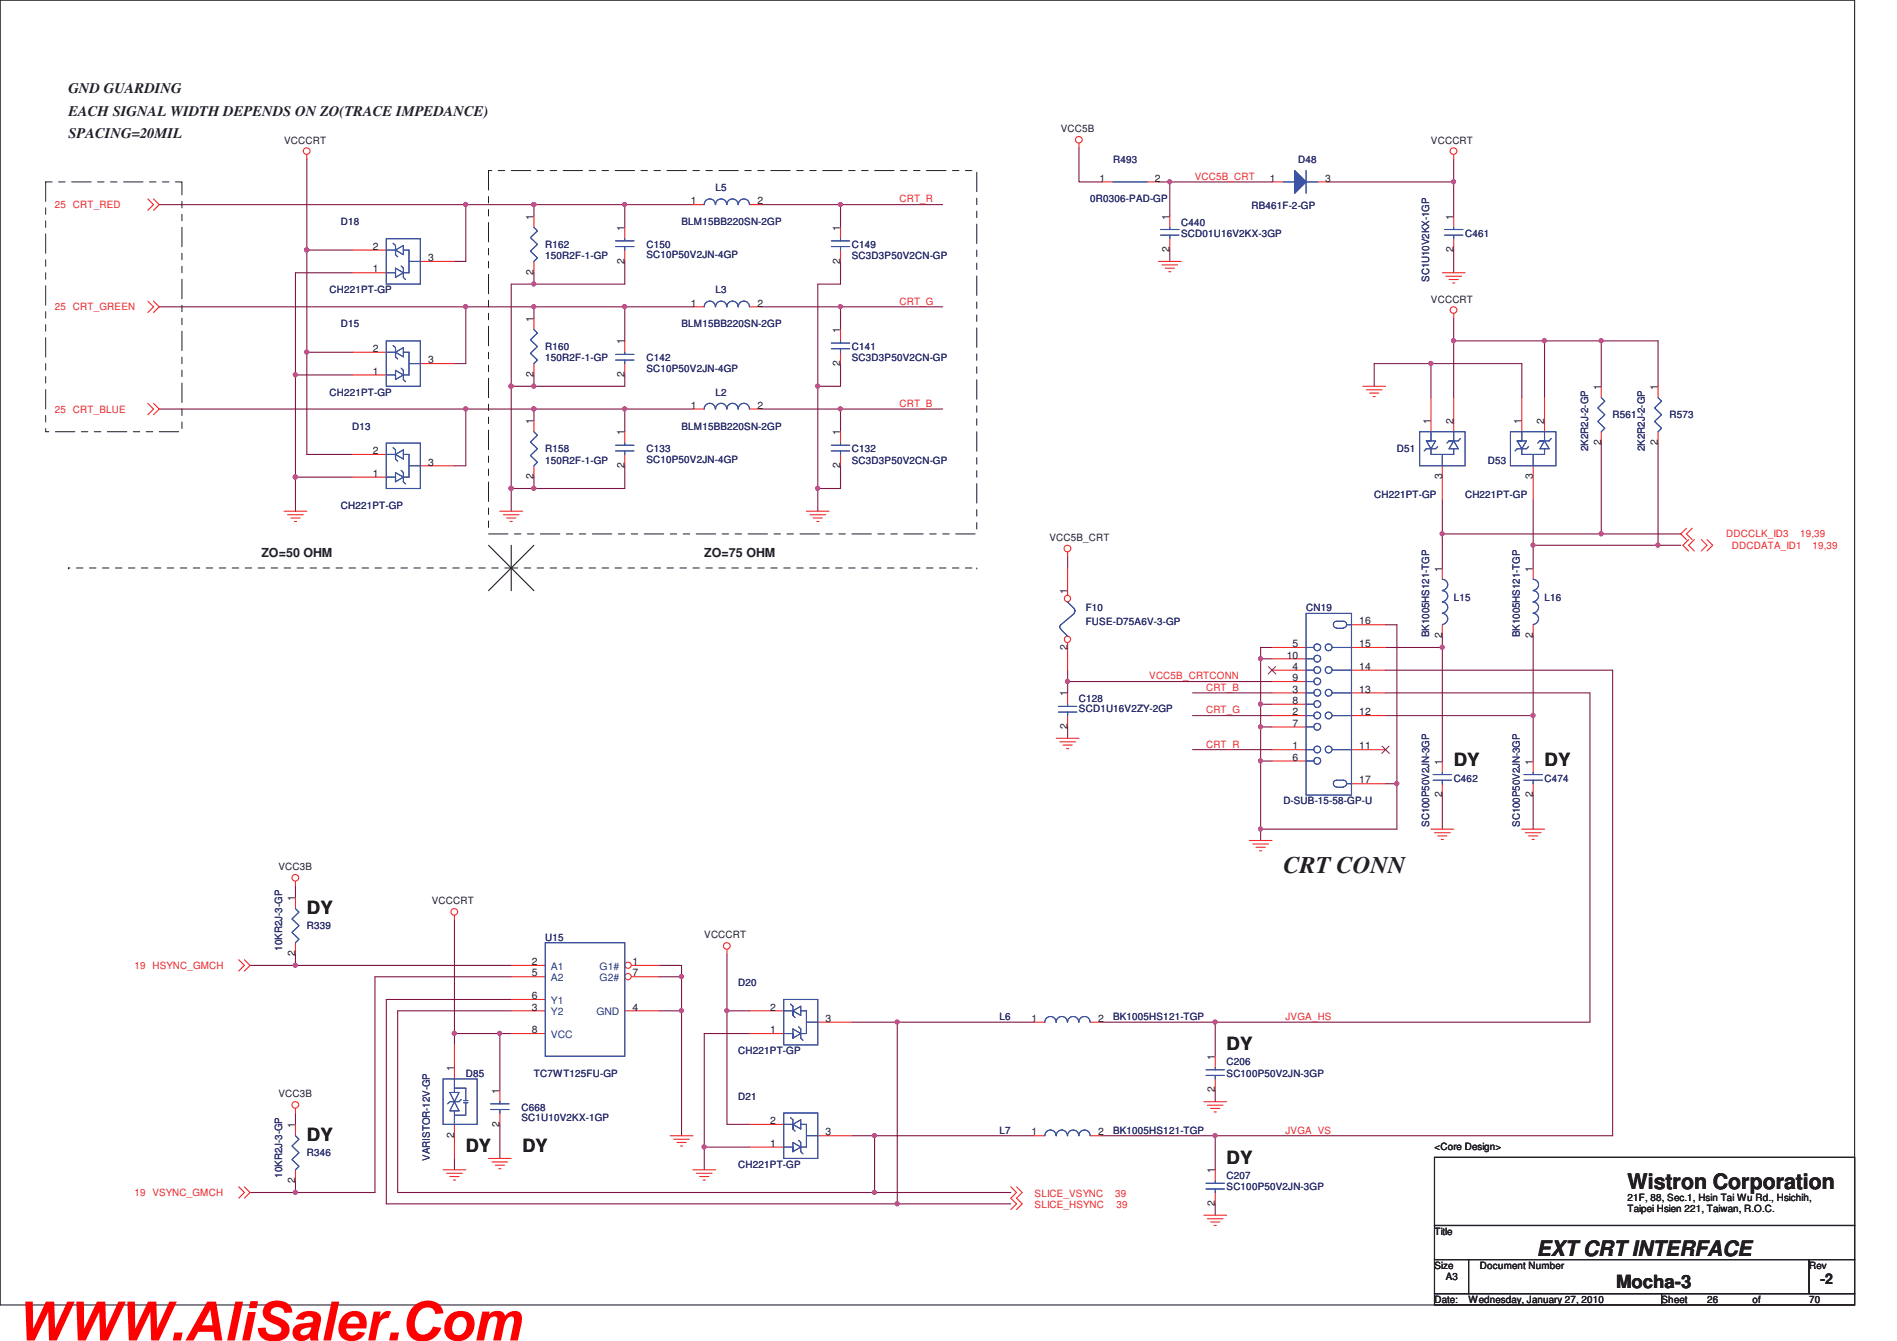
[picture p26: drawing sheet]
<svg xmlns="http://www.w3.org/2000/svg" width="297mm" height="210mm" viewBox="0 0 297 210" stroke-linecap="round" stroke-linejoin="round" font-family="sans-serif">
<defs><g id="words">
<text font-size="8.5" fill="#f00" x="2.5" y="209.9">WWW.AliSaler.Com</text>
<text font-size="3.7" fill="#231f20" x="201" y="136.7">CRT CONN</text>
<g font-size="3.3" fill="#231f20">
<text x="254.8" y="186.1">Wistron Corporation</text>
<text x="240.6" y="196.7">EXTCRTINTERFACE</text>
</g>
<g font-size="2.8" fill="#231f20">
<text x="227.6" y="120">DY</text>
<text x="241.8" y="120">DY</text>
<text x="48" y="143.1">DY</text>
<text x="192.1" y="164.5">DY</text>
<text x="48" y="178.7">DY</text>
<text x="72.9" y="180.5">DY</text>
<text x="81.8" y="180.5">DY</text>
<text x="192.1" y="182.2">DY</text>
<text x="253.1" y="201.6">Mocha-3</text>
</g>
<g font-size="2.3" fill="#231f20">
<text x="10.7" y="14.6">GND GUARDING</text>
<text x="10.7" y="18.1">EACH SIGNAL WIDTH DEPENDS ON ZO(TRACE IMPEDANCE)</text>
<text x="10.7" y="21.7">SPACING=20MIL</text>
<text x="285.1" y="201.1">-2</text>
</g>
<g font-size="1.9" fill="#231f20">
<text x="40.9" y="87.2">ZO=50 OHM</text>
<text x="110.3" y="87.2">ZO=75 OHM</text>
</g>
<g font-size="1.6" fill="#231f20">
<text x="44.5" y="22.5">VCCCRT</text>
<text x="166.1" y="20.7">VCC5B</text>
<text x="224.1" y="22.5">VCCCRT</text>
<text x="172.2" y="28.4">1</text>
<text x="180.8" y="28.4">2</text>
<text x="198.8" y="28.4">1</text>
<text x="207.5" y="28.4">3</text>
<text x="83.6" y="34.4" transform="rotate(-90 83.6 34.4)">1</text>
<text x="108.2" y="32">1</text>
<text x="118.6" y="32">2</text>
<text x="183.1" y="34.4" transform="rotate(-90 183.1 34.4)">1</text>
<text x="227.6" y="34.4" transform="rotate(-90 227.6 34.4)">1</text>
<text x="58.4" y="39.1">2</text>
<text x="67.1" y="40.9">3</text>
<text x="97.8" y="41.3" transform="rotate(-90 97.8 41.3)">2</text>
<text x="97.8" y="36.1" transform="rotate(-90 97.8 36.1)">1</text>
<text x="131.6" y="41.3" transform="rotate(-90 131.6 41.3)">2</text>
<text x="131.6" y="36.1" transform="rotate(-90 131.6 36.1)">1</text>
<text x="183.1" y="39.5" transform="rotate(-90 183.1 39.5)">2</text>
<text x="227.6" y="39.5" transform="rotate(-90 227.6 39.5)">2</text>
<text x="58.4" y="42.7">1</text>
<text x="83.6" y="43" transform="rotate(-90 83.6 43)">2</text>
<text x="224.1" y="47.4">VCCCRT</text>
<text x="83.6" y="50.4" transform="rotate(-90 83.6 50.4)">1</text>
<text x="97.8" y="53.9" transform="rotate(-90 97.8 53.9)">1</text>
<text x="108.2" y="48">1</text>
<text x="118.6" y="48">2</text>
<text x="131.6" y="52.2" transform="rotate(-90 131.6 52.2)">1</text>
<text x="58.4" y="58.7">1</text>
<text x="58.4" y="55.1">2</text>
<text x="67.1" y="56.9">3</text>
<text x="83.6" y="59.1" transform="rotate(-90 83.6 59.1)">2</text>
<text x="97.8" y="59.1" transform="rotate(-90 97.8 59.1)">2</text>
<text x="131.6" y="57.3" transform="rotate(-90 131.6 57.3)">2</text>
<text x="108.2" y="64">1</text>
<text x="118.6" y="64">2</text>
<text x="250.7" y="61" transform="rotate(-90 250.7 61)">1</text>
<text x="259.6" y="61" transform="rotate(-90 259.6 61)">1</text>
<text x="58.4" y="71.1">2</text>
<text x="83.6" y="66.4" transform="rotate(-90 83.6 66.4)">1</text>
<text x="97.8" y="68.2" transform="rotate(-90 97.8 68.2)">1</text>
<text x="131.6" y="68.2" transform="rotate(-90 131.6 68.2)">1</text>
<text x="224" y="66.4" transform="rotate(-90 224 66.4)">1</text>
<text x="227.6" y="66.4" transform="rotate(-90 227.6 66.4)">2</text>
<text x="238.2" y="66.4" transform="rotate(-90 238.2 66.4)">1</text>
<text x="241.8" y="66.4" transform="rotate(-90 241.8 66.4)">2</text>
<text x="250.7" y="69.7" transform="rotate(-90 250.7 69.7)">2</text>
<text x="259.6" y="69.7" transform="rotate(-90 259.6 69.7)">2</text>
<text x="58.4" y="74.7">1</text>
<text x="67.1" y="72.9">3</text>
<text x="83.6" y="75.1" transform="rotate(-90 83.6 75.1)">2</text>
<text x="97.8" y="73.3" transform="rotate(-90 97.8 73.3)">2</text>
<text x="131.6" y="73.3" transform="rotate(-90 131.6 73.3)">2</text>
<text x="225.8" y="75.1" transform="rotate(-90 225.8 75.1)">3</text>
<text x="240" y="75.1" transform="rotate(-90 240 75.1)">3</text>
<text x="164.3" y="84.7">VCC5B_CRT</text>
<text x="225.8" y="89.5" transform="rotate(-90 225.8 89.5)">1</text>
<text x="240" y="89.5" transform="rotate(-90 240 89.5)">1</text>
<text x="167.1" y="93" transform="rotate(-90 167.1 93)">1</text>
<text x="167.1" y="101.7" transform="rotate(-90 167.1 101.7)">2</text>
<text x="202.4" y="101.3">5</text>
<text x="212.8" y="101.3">15</text>
<text x="212.8" y="97.8">16</text>
<text x="225.8" y="99.9" transform="rotate(-90 225.8 99.9)">2</text>
<text x="240" y="99.9" transform="rotate(-90 240 99.9)">2</text>
<text x="201.5" y="103.1">10</text>
<text x="202.4" y="104.9">4</text>
<text x="202.4" y="106.7">9</text>
<text x="212.8" y="104.9">14</text>
<text x="167.1" y="109" transform="rotate(-90 167.1 109)">1</text>
<text x="202.4" y="112">2</text>
<text x="202.4" y="108.5">3</text>
<text x="202.4" y="113.8">7</text>
<text x="202.4" y="110.2">8</text>
<text x="212.8" y="112">12</text>
<text x="212.8" y="108.5">13</text>
<text x="167.1" y="114.2" transform="rotate(-90 167.1 114.2)">2</text>
<text x="202.4" y="117.3">1</text>
<text x="202.4" y="119.1">6</text>
<text x="212.8" y="117.3">11</text>
<text x="225.8" y="119.7" transform="rotate(-90 225.8 119.7)">1</text>
<text x="240" y="119.7" transform="rotate(-90 240 119.7)">1</text>
<text x="212.8" y="122.7">17</text>
<text x="225.8" y="124.8" transform="rotate(-90 225.8 124.8)">2</text>
<text x="240" y="124.8" transform="rotate(-90 240 124.8)">2</text>
<text x="43.6" y="136.3">VCC3B</text>
<text x="46.2" y="141.1" transform="rotate(-90 46.2 141.1)">1</text>
<text x="67.6" y="141.6">VCCCRT</text>
<text x="46.2" y="149.7" transform="rotate(-90 46.2 149.7)">2</text>
<text x="110.3" y="146.9">VCCCRT</text>
<text x="83.3" y="151.1">2</text>
<text x="83.3" y="152.9">5</text>
<text x="99.1" y="151.1">1</text>
<text x="99.1" y="152.9">7</text>
<text x="83.3" y="158.2">3</text>
<text x="83.3" y="156.5">6</text>
<text x="83.3" y="161.8">8</text>
<text x="99.1" y="158.2">4</text>
<text x="120.6" y="161.8">1</text>
<text x="120.6" y="158.2">2</text>
<text x="129.3" y="160">3</text>
<text x="161.5" y="160">1</text>
<text x="172" y="160">2</text>
<text x="71.1" y="167.7" transform="rotate(-90 71.1 167.7)">1</text>
<text x="190.2" y="165.9" transform="rotate(-90 190.2 165.9)">1</text>
<text x="43.6" y="171.8">VCC3B</text>
<text x="78.2" y="171.3" transform="rotate(-90 78.2 171.3)">1</text>
<text x="190.2" y="171.1" transform="rotate(-90 190.2 171.1)">2</text>
<text x="46.2" y="176.6" transform="rotate(-90 46.2 176.6)">1</text>
<text x="71.1" y="178.2" transform="rotate(-90 71.1 178.2)">2</text>
<text x="78.2" y="176.4" transform="rotate(-90 78.2 176.4)">2</text>
<text x="120.6" y="179.6">1</text>
<text x="120.6" y="176">2</text>
<text x="129.3" y="177.8">3</text>
<text x="161.5" y="177.8">1</text>
<text x="172" y="177.8">2</text>
<text x="224.6" y="180">&lt;Core Design&gt;</text>
<text x="46.2" y="185.3" transform="rotate(-90 46.2 185.3)">2</text>
<text x="190.2" y="183.7" transform="rotate(-90 190.2 183.7)">1</text>
<text x="190.2" y="188.8" transform="rotate(-90 190.2 188.8)">2</text>
<text x="254.8" y="189.8">Taipei Hsien 221, Taiwan, R.O.C.</text>
<text x="254.8" y="188">21F, 88, Sec.1, Hsin Tai Wu Rd., Hsichih,</text>
<text x="224.6" y="193.3">Title</text>
<text x="224.6" y="204">Date:</text>
<text x="224.6" y="198.7">Size</text>
<text x="226.4" y="200.4">A3</text>
<text x="231.7" y="198.7">Document Number</text>
<text x="260.2" y="204">Sheet</text>
<text x="283.3" y="198.7">Rev</text>
<text x="230" y="204">Wednesday, January 27, 2010</text>
<text x="267.3" y="204">26</text>
<text x="274.4" y="204">of</text>
<text x="283.3" y="204">70</text>
</g>
<g font-size="1.6" fill="#2d2d72">
<text x="112.1" y="29.9">L5</text>
<text x="174.3" y="25.5">R493</text>
<text x="203.3" y="25.5">D48</text>
<text x="53.4" y="35.3">D18</text>
<text x="106.7" y="35.3">BLM15BB220SN-2GP</text>
<text x="170.7" y="31.7">0R0306-PAD-GP</text>
<text x="185" y="35.4">C440</text>
<text x="196" y="32.8">RB461F-2-GP</text>
<text x="85.4" y="38.8">R162</text>
<text x="85.4" y="40.6">150R2F-1-GP</text>
<text x="101.2" y="38.8">C150</text>
<text x="101.2" y="40.4">SC10P50V2JN-4GP</text>
<text x="133.4" y="38.8">C149</text>
<text x="133.4" y="40.6">SC3D3P50V2CN-GP</text>
<text x="185" y="37">SCD01U16V2KX-3GP</text>
<text x="229.4" y="37">C461</text>
<text x="51.6" y="45.9">CH221PT-GP</text>
<text x="112.1" y="45.9">L3</text>
<text x="223.8" y="44.2" transform="rotate(-90 223.8 44.2)">SC1U10V2KX-1GP</text>
<text x="53.4" y="51.3">D15</text>
<text x="106.7" y="51.3">BLM15BB220SN-2GP</text>
<text x="85.4" y="54.8">R160</text>
<text x="85.4" y="56.6">150R2F-1-GP</text>
<text x="101.2" y="56.6">C142</text>
<text x="101.2" y="58.2">SC10P50V2JN-4GP</text>
<text x="133.4" y="54.8">C141</text>
<text x="133.4" y="56.6">SC3D3P50V2CN-GP</text>
<text x="51.6" y="61.9">CH221PT-GP</text>
<text x="112.1" y="61.9">L2</text>
<text x="252.5" y="65.5">R561</text>
<text x="261.4" y="65.5">R573</text>
<text x="55.2" y="67.3">D13</text>
<text x="85.4" y="70.8">R158</text>
<text x="101.2" y="70.8">C133</text>
<text x="106.7" y="67.3">BLM15BB220SN-2GP</text>
<text x="133.4" y="70.8">C132</text>
<text x="218.7" y="70.8">D51</text>
<text x="248.7" y="70.6" transform="rotate(-90 248.7 70.6)">2K2R2J-2-GP</text>
<text x="257.6" y="70.6" transform="rotate(-90 257.6 70.6)">2K2R2J-2-GP</text>
<text x="85.4" y="72.6">150R2F-1-GP</text>
<text x="101.2" y="72.4">SC10P50V2JN-4GP</text>
<text x="133.4" y="72.6">SC3D3P50V2CN-GP</text>
<text x="215.2" y="77.9">CH221PT-GP</text>
<text x="229.4" y="77.9">CH221PT-GP</text>
<text x="233" y="72.6">D53</text>
<text x="53.4" y="79.7">CH221PT-GP</text>
<text x="170" y="95.7">F10</text>
<text x="204.5" y="95.7">CN19</text>
<text x="227.6" y="94.1">L15</text>
<text x="241.8" y="94.1">L16</text>
<text x="170" y="97.8">FUSE-D75A6V-3-GP</text>
<text x="223.8" y="99.8" transform="rotate(-90 223.8 99.8)">BK1005HS121-TGP</text>
<text x="238" y="99.8" transform="rotate(-90 238 99.8)">BK1005HS121-TGP</text>
<text x="168.9" y="109.9">C128</text>
<text x="168.9" y="111.5">SCD1U16V2ZY-2GP</text>
<text x="201" y="125.9">D-SUB-15-58-GP-U</text>
<text x="227.6" y="122.4">C462</text>
<text x="241.8" y="122.4">C474</text>
<text x="223.8" y="129.5" transform="rotate(-90 223.8 129.5)">SC100P50V2JN-3GP</text>
<text x="238" y="129.5" transform="rotate(-90 238 129.5)">SC100P50V2JN-3GP</text>
<text x="44.2" y="148.8" transform="rotate(-90 44.2 148.8)">10KR2J-3-GP</text>
<text x="48" y="145.5">R339</text>
<text x="85.4" y="147.3">U15</text>
<text x="115.6" y="154.4">D20</text>
<text x="156.5" y="159.7">L6</text>
<text x="174.3" y="159.7">BK1005HS121-TGP</text>
<text x="115.6" y="165.1">CH221PT-GP</text>
<text x="192.1" y="166.8">C206</text>
<text x="72.9" y="168.6">D85</text>
<text x="81.7" y="173.9">C668</text>
<text x="83.6" y="168.6">TC7WT125FU-GP</text>
<text x="115.6" y="172.2">D21</text>
<text x="192.1" y="168.6">SC100P50V2JN-3GP</text>
<text x="81.7" y="175.6">SC1U10V2KX-1GP</text>
<text x="156.5" y="177.5">L7</text>
<text x="174.3" y="177.5">BK1005HS121-TGP</text>
<text x="44.2" y="184.4" transform="rotate(-90 44.2 184.4)">10KR2J-3-GP</text>
<text x="48" y="181.1">R346</text>
<text x="67.3" y="181.7" transform="rotate(-90 67.3 181.7)">VARISTOR-12V-GP</text>
<text x="115.6" y="182.8">CH221PT-GP</text>
<text x="192.1" y="184.6">C207</text>
<text x="192.1" y="186.4">SC100P50V2JN-3GP</text>
</g>
<g font-size="1.6" fill="#ec2426">
<text x="187.1" y="28.1">VCC5B_CRT</text>
<text x="8.6" y="32.6">25 CRT_RED</text>
<text x="140.8" y="31.7">CRT_R</text>
<text x="140.8" y="47.7">CRT_G</text>
<text x="8.6" y="48.6">25 CRT_GREEN</text>
<text x="8.6" y="64.6">25 CRT_BLUE</text>
<text x="140.8" y="63.7">CRT_B</text>
<text x="270.3" y="84.2">DDCCLK_ID3</text>
<text x="271.2" y="85.9">DDCDATA_ID1</text>
<text x="281.9" y="84.2">19,39</text>
<text x="283.8" y="85.9">19,39</text>
<text x="180" y="106.4">VCC5B_CRTCONN</text>
<text x="188.8" y="108.2">CRT_B</text>
<text x="188.8" y="111.7">CRT_G</text>
<text x="188.8" y="117">CRT_R</text>
<text x="21" y="151.7">19 HSYNC_GMCH</text>
<text x="201.3" y="159.7">JVGA_HS</text>
<text x="201.3" y="177.5">JVGA_VS</text>
<text x="21" y="187.3">19 VSYNC_GMCH</text>
<text x="162" y="187.4">SLICE_VSYNC</text>
<text x="162" y="189.2">SLICE_HSYNC</text>
<text x="174.6" y="187.4">39</text>
<text x="174.8" y="189.2">39</text>
</g>
<g font-size="1.6" fill="#1d437e">
<text x="86.3" y="151.9">A1</text>
<text x="86.3" y="153.7">A2</text>
<text x="93.9" y="151.9">G1#</text>
<text x="93.9" y="153.7">G2#</text>
<text x="86.3" y="159">Y2</text>
<text x="86.3" y="157.2">Y1</text>
<text x="93.4" y="159">GND</text>
<text x="86.3" y="162.6">VCC</text>
</g>
</g></defs>
<path d="M0 0h290.4v204.3h-290.4z" fill="none" stroke="#231f20" stroke-width=".17"/>
<path d="M131.6 32h16M128.1 44.5h3.5" fill="none" stroke="#7f1542" stroke-width=".17"/>
<circle cx="131.6" cy="32" r=".32" fill="#b8529f"/>
<circle cx="131.6" cy="32" r=".32" fill="none" stroke="#b8529f" stroke-width=".17"/>
<path d="M131.6 64h16" fill="none" stroke="#7f1542" stroke-width=".17"/>
<circle cx="131.6" cy="64" r=".32" fill="#b8529f"/>
<circle cx="131.6" cy="64" r=".32" fill="none" stroke="#b8529f" stroke-width=".17"/>
<path d="M131.6 48h16" fill="none" stroke="#7f1542" stroke-width=".17"/>
<circle cx="131.6" cy="48" r=".32" fill="#b8529f"/>
<circle cx="131.6" cy="48" r=".32" fill="none" stroke="#b8529f" stroke-width=".17"/>
<path d="M131.6 32v3.6M131.6 48v3.6M128.1 76.5v3.5M131.6 64v3.6" fill="none" stroke="#7f1542" stroke-width=".17"/>
<circle cx="128" cy="76.5" r=".32" fill="#b8529f"/>
<circle cx="128" cy="76.5" r=".32" fill="none" stroke="#b8529f" stroke-width=".17"/>
<path d="M217 97.8h1.7M240.1 99.6v12.5M197.4 110.3h1.8M197.4 103.2h1.8M199.2 113.8h-1.8v5.4h1.8" fill="none" stroke="#7f1542" stroke-width=".17"/>
<circle cx="197.4" cy="119.1" r=".32" fill="#b8529f"/>
<circle cx="197.4" cy="119.1" r=".32" fill="none" stroke="#b8529f" stroke-width=".17"/>
<circle cx="197.4" cy="113.8" r=".32" fill="#b8529f"/>
<circle cx="197.4" cy="113.8" r=".32" fill="none" stroke="#b8529f" stroke-width=".17"/>
<path d="M215.2 56.9v3.6M218.7 97.8v24.9h-1.7M197.4 101.4h1.8" fill="none" stroke="#7f1542" stroke-width=".17"/>
<circle cx="218.7" cy="122.7" r=".32" fill="#b8529f"/>
<circle cx="218.7" cy="122.7" r=".32" fill="none" stroke="#b8529f" stroke-width=".17"/>
<path d="M197.4 119.2v10.6h21.3" fill="none" stroke="#7f1542" stroke-width=".17"/>
<circle cx="197.4" cy="129.8" r=".32" fill="#b8529f"/>
<circle cx="197.4" cy="129.8" r=".32" fill="none" stroke="#b8529f" stroke-width=".17"/>
<path d="M48 24.9v14.3M197.4 129.8v1.8" fill="none" stroke="#7f1542" stroke-width=".17"/>
<circle cx="48" cy="39.1" r=".32" fill="#b8529f"/>
<circle cx="48" cy="39.1" r=".32" fill="none" stroke="#b8529f" stroke-width=".17"/>
<path d="M224.1 56.9v5.4M197.4 101.4v8.9" fill="none" stroke="#7f1542" stroke-width=".17"/>
<circle cx="197.4" cy="103.1" r=".32" fill="#b8529f"/>
<circle cx="197.4" cy="103.1" r=".32" fill="none" stroke="#b8529f" stroke-width=".17"/>
<path d="M197.4 110.3v3.5" fill="none" stroke="#7f1542" stroke-width=".17"/>
<circle cx="197.4" cy="110.2" r=".32" fill="#b8529f"/>
<circle cx="197.4" cy="110.2" r=".32" fill="none" stroke="#b8529f" stroke-width=".17"/>
<path d="M97.8 40.9v3.6h-14.2" fill="none" stroke="#7f1542" stroke-width=".17"/>
<circle cx="83.6" cy="44.5" r=".32" fill="#b8529f"/>
<circle cx="83.6" cy="44.5" r=".32" fill="none" stroke="#b8529f" stroke-width=".17"/>
<path d="M259.6 85.4h-19.5v3.5M186.7 117.4h12.5M217 101.4h8.8M218.7 122.7v7.1M62.3 186.7h74.6" fill="none" stroke="#7f1542" stroke-width=".17"/>
<circle cx="259.6" cy="85.4" r=".32" fill="#b8529f"/>
<circle cx="259.6" cy="85.4" r=".32" fill="none" stroke="#b8529f" stroke-width=".17"/>
<circle cx="240" cy="85.4" r=".32" fill="#b8529f"/>
<circle cx="240" cy="85.4" r=".32" fill="none" stroke="#b8529f" stroke-width=".17"/>
<path d="M128.1 44.5v16h3.5v-3.6M217 104.9h35.5M217 108.5h32M217 112.1h23.1M190.3 177.8v5.4" fill="none" stroke="#7f1542" stroke-width=".17"/>
<circle cx="240" cy="112" r=".32" fill="#b8529f"/>
<circle cx="240" cy="112" r=".32" fill="none" stroke="#b8529f" stroke-width=".17"/>
<path d="M250.7 69.4v14.2M259.6 69.4v16h3.6M167.2 106.7h32M190.3 170.7v1.8" fill="none" stroke="#7f1542" stroke-width=".17"/>
<circle cx="167.1" cy="106.7" r=".32" fill="#b8529f"/>
<circle cx="167.1" cy="106.7" r=".32" fill="none" stroke="#b8529f" stroke-width=".17"/>
<path d="M24.9 32h48M83.6 48h14.2M167.2 104.9v1.8M167.2 113.8v1.8" fill="none" stroke="#7f1542" stroke-width=".17"/>
<circle cx="83.6" cy="48" r=".32" fill="#b8529f"/>
<circle cx="83.6" cy="48" r=".32" fill="none" stroke="#b8529f" stroke-width=".17"/>
<path d="M83.6 42.7v1.8M227.6 49.8v3.6M24.9 64h48M60.5 156.5h19.5M110.3 179.6h7.1" fill="none" stroke="#7f1542" stroke-width=".17"/>
<circle cx="110.3" cy="179.6" r=".32" fill="#b8529f"/>
<circle cx="110.3" cy="179.6" r=".32" fill="none" stroke="#b8529f" stroke-width=".17"/>
<path d="M46.3 74.7v5.3" fill="none" stroke="#7f1542" stroke-width=".17"/>
<circle cx="46.2" cy="74.7" r=".32" fill="#b8529f"/>
<circle cx="46.2" cy="74.7" r=".32" fill="none" stroke="#b8529f" stroke-width=".17"/>
<path d="M46.3 74.7h8.9M128.1 60.5v16h3.5v-3.6M113.8 158.3v17.8h3.6" fill="none" stroke="#7f1542" stroke-width=".17"/>
<circle cx="128" cy="60.5" r=".32" fill="#b8529f"/>
<circle cx="128" cy="60.5" r=".32" fill="none" stroke="#b8529f" stroke-width=".17"/>
<path d="M250.7 53.4v7.1M259.6 53.4v7.1M113.8 158.3h3.6M136.9 177.8v8.9" fill="none" stroke="#7f1542" stroke-width=".17"/>
<circle cx="250.7" cy="53.4" r=".32" fill="#b8529f"/>
<circle cx="250.7" cy="53.4" r=".32" fill="none" stroke="#b8529f" stroke-width=".17"/>
<path d="M136.9 177.8h24.9M140.5 160.1h21.3" fill="none" stroke="#7f1542" stroke-width=".17"/>
<circle cx="136.9" cy="177.8" r=".32" fill="#b8529f"/>
<circle cx="136.9" cy="177.8" r=".32" fill="none" stroke="#b8529f" stroke-width=".17"/>
<path d="M48 39.2v16h7.2M72.9 32v8.9M48 55.2v16" fill="none" stroke="#7f1542" stroke-width=".17"/>
<circle cx="48" cy="55.1" r=".32" fill="#b8529f"/>
<circle cx="48" cy="55.1" r=".32" fill="none" stroke="#b8529f" stroke-width=".17"/>
<circle cx="48" cy="39.1" r=".32" fill="#b8529f"/>
<circle cx="48" cy="39.1" r=".32" fill="none" stroke="#b8529f" stroke-width=".17"/>
<path d="M48 39.2h7.2M46.3 58.7v16M55.2 42.7h-8.9v16h8.9" fill="none" stroke="#7f1542" stroke-width=".17"/>
<circle cx="46.2" cy="74.7" r=".32" fill="#b8529f"/>
<circle cx="46.2" cy="74.7" r=".32" fill="none" stroke="#b8529f" stroke-width=".17"/>
<circle cx="46.2" cy="58.7" r=".32" fill="#b8529f"/>
<circle cx="46.2" cy="58.7" r=".32" fill="none" stroke="#b8529f" stroke-width=".17"/>
<path d="M181.4 28.5h1.8M240.1 112.1v7.1M240.1 124.5v5.3M190.3 160.1h58.7" fill="none" stroke="#7f1542" stroke-width=".17"/>
<circle cx="190.3" cy="160" r=".32" fill="#b8529f"/>
<circle cx="190.3" cy="160" r=".32" fill="none" stroke="#b8529f" stroke-width=".17"/>
<path d="M249 108.5v51.6M190.3 177.8h62.2M190.3 160.1v5.3" fill="none" stroke="#7f1542" stroke-width=".17"/>
<circle cx="190.3" cy="177.8" r=".32" fill="#b8529f"/>
<circle cx="190.3" cy="177.8" r=".32" fill="none" stroke="#b8529f" stroke-width=".17"/>
<path d="M83.6 76.5h14.2M252.5 104.9v72.9M225.8 124.5v5.3" fill="none" stroke="#7f1542" stroke-width=".17"/>
<circle cx="83.6" cy="76.5" r=".32" fill="#b8529f"/>
<circle cx="83.6" cy="76.5" r=".32" fill="none" stroke="#b8529f" stroke-width=".17"/>
<path d="M80 60.5v16M97.8 72.9v3.6" fill="none" stroke="#7f1542" stroke-width=".17"/>
<circle cx="80" cy="60.5" r=".32" fill="#b8529f"/>
<circle cx="80" cy="60.5" r=".32" fill="none" stroke="#b8529f" stroke-width=".17"/>
<path d="M72.9 64h10.7" fill="none" stroke="#7f1542" stroke-width=".17"/>
<circle cx="83.6" cy="64" r=".32" fill="#b8529f"/>
<circle cx="83.6" cy="64" r=".32" fill="none" stroke="#b8529f" stroke-width=".17"/>
<circle cx="72.9" cy="64" r=".32" fill="#b8529f"/>
<circle cx="72.9" cy="64" r=".32" fill="none" stroke="#b8529f" stroke-width=".17"/>
<path d="M72.9 32h10.7" fill="none" stroke="#7f1542" stroke-width=".17"/>
<circle cx="83.6" cy="32" r=".32" fill="#b8529f"/>
<circle cx="83.6" cy="32" r=".32" fill="none" stroke="#b8529f" stroke-width=".17"/>
<circle cx="72.9" cy="32" r=".32" fill="#b8529f"/>
<circle cx="72.9" cy="32" r=".32" fill="none" stroke="#b8529f" stroke-width=".17"/>
<path d="M186.7 108.5h12.5M186.7 112.1h12.5M225.8 101.4v17.8" fill="none" stroke="#7f1542" stroke-width=".17"/>
<circle cx="225.8" cy="101.4" r=".32" fill="#b8529f"/>
<circle cx="225.8" cy="101.4" r=".32" fill="none" stroke="#b8529f" stroke-width=".17"/>
<path d="M83.6 60.5h14.2M83.6 74.7v1.8M58.7 152.9v33.8M110.3 161.8h7.1M39.2 186.7h7.1" fill="none" stroke="#7f1542" stroke-width=".17"/>
<circle cx="83.6" cy="60.5" r=".32" fill="#b8529f"/>
<circle cx="83.6" cy="60.5" r=".32" fill="none" stroke="#b8529f" stroke-width=".17"/>
<path d="M227.6 28.5v5.3M80 44.5v16M97.8 58.7v1.8" fill="none" stroke="#7f1542" stroke-width=".17"/>
<circle cx="227.6" cy="28.5" r=".32" fill="#b8529f"/>
<circle cx="227.6" cy="28.5" r=".32" fill="none" stroke="#b8529f" stroke-width=".17"/>
<path d="M83.6 32h14.2M72.9 64v8.9M172.5 177.8h17.8" fill="none" stroke="#7f1542" stroke-width=".17"/>
<circle cx="83.6" cy="32" r=".32" fill="#b8529f"/>
<circle cx="83.6" cy="32" r=".32" fill="none" stroke="#b8529f" stroke-width=".17"/>
<path d="M119.2 32h12.4M83.6 64h14.2M119.2 64h12.4" fill="none" stroke="#7f1542" stroke-width=".17"/>
<circle cx="83.6" cy="64" r=".32" fill="#b8529f"/>
<circle cx="83.6" cy="64" r=".32" fill="none" stroke="#b8529f" stroke-width=".17"/>
<path d="M80 44.5h3.6M119.2 48h12.4M80 60.5h3.6" fill="none" stroke="#7f1542" stroke-width=".17"/>
<circle cx="80" cy="60.5" r=".32" fill="#b8529f"/>
<circle cx="80" cy="60.5" r=".32" fill="none" stroke="#b8529f" stroke-width=".17"/>
<path d="M80 76.5h3.6" fill="none" stroke="#7f1542" stroke-width=".17"/>
<circle cx="80" cy="76.5" r=".32" fill="#b8529f"/>
<circle cx="80" cy="76.5" r=".32" fill="none" stroke="#b8529f" stroke-width=".17"/>
<path d="M46.3 151.2h33.7" fill="none" stroke="#7f1542" stroke-width=".17"/>
<circle cx="46.2" cy="151.1" r=".32" fill="#b8529f"/>
<circle cx="46.2" cy="151.1" r=".32" fill="none" stroke="#b8529f" stroke-width=".17"/>
<path d="M83.6 58.7v1.8M46.3 138.7v1.8M46.3 149.4v1.8M46.3 174.3v1.8M46.3 185v1.7M140.5 188.5h17.8M190.3 188.5v1.8" fill="none" stroke="#7f1542" stroke-width=".17"/>
<circle cx="140.5" cy="188.5" r=".32" fill="#b8529f"/>
<circle cx="140.5" cy="188.5" r=".32" fill="none" stroke="#b8529f" stroke-width=".17"/>
<path d="M80 76.5v3.5M62.3 158.3h17.7" fill="none" stroke="#7f1542" stroke-width=".17"/>
<circle cx="80" cy="76.5" r=".32" fill="#b8529f"/>
<circle cx="80" cy="76.5" r=".32" fill="none" stroke="#b8529f" stroke-width=".17"/>
<path d="M168.9 23.2v5.3h3.6M224.1 56.9h14.2" fill="none" stroke="#7f1542" stroke-width=".17"/>
<circle cx="224" cy="56.9" r=".32" fill="#b8529f"/>
<circle cx="224" cy="56.9" r=".32" fill="none" stroke="#b8529f" stroke-width=".17"/>
<path d="M238.3 56.9v5.4M241.8 53.4h8.9" fill="none" stroke="#7f1542" stroke-width=".17"/>
<circle cx="241.8" cy="53.4" r=".32" fill="#b8529f"/>
<circle cx="241.8" cy="53.4" r=".32" fill="none" stroke="#b8529f" stroke-width=".17"/>
<path d="M46.3 186.7h12.4" fill="none" stroke="#7f1542" stroke-width=".17"/>
<circle cx="46.2" cy="186.7" r=".32" fill="#b8529f"/>
<circle cx="46.2" cy="186.7" r=".32" fill="none" stroke="#b8529f" stroke-width=".17"/>
<path d="M215.2 56.9h8.9M227.6 53.4v8.9M250.7 53.4h8.9M48 71.2h7.2M225.8 83.6v5.3M250.7 83.6h12.5M58.7 152.9h21.3M106.7 158.3v19.5M113.8 149.4v8.9" fill="none" stroke="#7f1542" stroke-width=".17"/>
<circle cx="113.8" cy="158.3" r=".32" fill="#b8529f"/>
<circle cx="113.8" cy="158.3" r=".32" fill="none" stroke="#b8529f" stroke-width=".17"/>
<path d="M83.6 32v1.8M97.8 32h10.7M62.3 158.3v28.4" fill="none" stroke="#7f1542" stroke-width=".17"/>
<circle cx="97.8" cy="32" r=".32" fill="#b8529f"/>
<circle cx="97.8" cy="32" r=".32" fill="none" stroke="#b8529f" stroke-width=".17"/>
<path d="M97.8 64h10.7" fill="none" stroke="#7f1542" stroke-width=".17"/>
<circle cx="97.8" cy="64" r=".32" fill="#b8529f"/>
<circle cx="97.8" cy="64" r=".32" fill="none" stroke="#b8529f" stroke-width=".17"/>
<path d="M83.6 48v1.8M97.8 48h10.7M39.2 151.2h7.1M110.3 161.8v21.4M172.5 160.1h17.8M60.5 188.5h80" fill="none" stroke="#7f1542" stroke-width=".17"/>
<circle cx="97.8" cy="48" r=".32" fill="#b8529f"/>
<circle cx="97.8" cy="48" r=".32" fill="none" stroke="#b8529f" stroke-width=".17"/>
<path d="M72.9 48h10.7" fill="none" stroke="#7f1542" stroke-width=".17"/>
<circle cx="72.9" cy="48" r=".32" fill="#b8529f"/>
<circle cx="72.9" cy="48" r=".32" fill="none" stroke="#b8529f" stroke-width=".17"/>
<path d="M97.8 32v3.6M183.2 28.5h16M227.6 24.9v3.6M227.6 39.2v3.5M97.8 48v5.4M97.8 64v3.6M167.2 87.2v1.7M60.5 156.5v32" fill="none" stroke="#7f1542" stroke-width=".17"/>
<circle cx="183.1" cy="28.5" r=".32" fill="#b8529f"/>
<circle cx="183.1" cy="28.5" r=".32" fill="none" stroke="#b8529f" stroke-width=".17"/>
<g fill="none" stroke="#7f1542" stroke-width=".17">
<path d="M183.2 28.5v5.3M183.2 39.2v1.7M208.1 28.5h19.5M24.9 48h48v8.9h-1.7M71.2 40.9h1.7M131.6 40.9v3.6M71.2 72.9h1.7M83.6 64v1.8M225.8 78.3v5.3h24.9M225.8 99.6v1.8M167.2 106.7v1.8M133.4 160.1h7.1"/>
<path d="M133.4 177.8h3.5"/>
</g>
<circle cx="250.7" cy="83.6" r=".32" fill="#b8529f"/>
<circle cx="250.7" cy="83.6" r=".32" fill="none" stroke="#b8529f" stroke-width=".17"/>
<circle cx="225.8" cy="83.6" r=".32" fill="#b8529f"/>
<circle cx="225.8" cy="83.6" r=".32" fill="none" stroke="#b8529f" stroke-width=".17"/>
<path d="M227.6 53.4h14.2v8.9M240.1 78.3v7.1" fill="none" stroke="#7f1542" stroke-width=".17"/>
<circle cx="227.6" cy="53.4" r=".32" fill="#b8529f"/>
<circle cx="227.6" cy="53.4" r=".32" fill="none" stroke="#b8529f" stroke-width=".17"/>
<path d="M140.5 160.1v28.4" fill="none" stroke="#7f1542" stroke-width=".17"/>
<circle cx="140.5" cy="160" r=".32" fill="#b8529f"/>
<circle cx="140.5" cy="160" r=".32" fill="none" stroke="#b8529f" stroke-width=".17"/>
<path d="M136.9 186.7h21.4" fill="none" stroke="#7f1542" stroke-width=".17"/>
<circle cx="136.9" cy="186.7" r=".32" fill="#b8529f"/>
<circle cx="136.9" cy="186.7" r=".32" fill="none" stroke="#b8529f" stroke-width=".17"/>
<path d="M106.7 152.9v5.4" fill="none" stroke="#7f1542" stroke-width=".17"/>
<circle cx="106.7" cy="158.3" r=".32" fill="#b8529f"/>
<circle cx="106.7" cy="158.3" r=".32" fill="none" stroke="#b8529f" stroke-width=".17"/>
<circle cx="106.7" cy="152.9" r=".32" fill="#b8529f"/>
<circle cx="106.7" cy="152.9" r=".32" fill="none" stroke="#b8529f" stroke-width=".17"/>
<path d="M71.2 144.1v19.5M103.2 158.3h3.5M103.2 151.2h3.5v1.7h-3.5M78.3 176.1v5.3M78.3 161.8h1.7" fill="none" stroke="#7f1542" stroke-width=".17"/>
<circle cx="78.2" cy="161.8" r=".32" fill="#b8529f"/>
<circle cx="78.2" cy="161.8" r=".32" fill="none" stroke="#b8529f" stroke-width=".17"/>
<path d="M71.2 161.8h7.1v8.9M71.2 181.4v1.8" fill="none" stroke="#7f1542" stroke-width=".17"/>
<circle cx="71.1" cy="161.8" r=".32" fill="#b8529f"/>
<circle cx="71.1" cy="161.8" r=".32" fill="none" stroke="#b8529f" stroke-width=".17"/>
<g fill="none" stroke="#ec2426" stroke-width=".17">
<path d="M23.2 31.2l.8 .8-.8 .9M24 31.2l.9 .8-.9 .9M48 24.2v.7M168.9 22.4v.8M227.6 24.2v.7M23.2 47.2l.8 .8-.8 .9M24 47.2l.9 .8-.9 .9M83.6 49.8v1.8M83.6 56.9v1.8M108.5 48h1.8M117.4 48h1.8M181.4 40.9h3.6"/>
<path d="M181.9 41.5h2.5M182.5 42h1.4M183 42.5h.3M225.8 42.7h3.6M226.4 43.3h2.5M226.9 43.8h1.4M227.5 44.3h.3M227.6 49.1v.7M23.2 63.2l.8 .8-.8 .9M24 63.2l.9 .8-.9 .9M55.2 74.7h5.3M55.2 71.2h5.3"/>
<path d="M65.8 72.9h5.4M108.5 64h1.8M117.4 64h1.8M213.4 60.5h3.6M213.9 61h2.5M214.5 61.5h1.4M215 62.1h.3M44.5 80h3.5M45 80.6h2.5M45.5 81.1h1.5M46.1 81.7h.3M78.3 80h3.5"/>
<path d="M78.8 80.6h2.5M79.3 81.1h1.5M79.9 81.7h.3M126.3 80h3.5M126.8 80.6h2.5M127.3 81.1h1.5M127.9 81.7h.3M167.2 86.4v.8M264.1 82.7l-.9 .9 .9 .9M264.4 84.5l-.9 .9 .9 .9M265 82.7l-.9 .9 .9 .9M265.3 84.5l-.9 .9 .9 .9"/>
<path d="M266.4 84.5l.9 .9-.9 .9M267.3 84.5l.9 .9-.9 .9M165.4 115.6h3.5M165.9 116.2h2.5M166.5 116.7h1.4M167 117.2h.3M46.3 138v.7M195.6 131.6h3.6M196.2 132.2h2.4M196.7 132.7h1.4M197.2 133.2h.4M224.1 129.8h3.5"/>
<path d="M224.6 130.4h2.5M225.1 130.9h1.5M225.7 131.4h.3M238.3 129.8h3.5M238.8 130.4h2.5M239.3 130.9h1.5M239.9 131.4h.3M37.4 150.3l.9 .9-.9 .9M38.3 150.3l.9 .9-.9 .9M71.2 143.3v.8M113.8 148.7v.7M46.3 173.6v.7"/>
<path d="M104.9 177.8h3.6M105.5 178.4h2.4M106 178.9h1.4M106.5 179.4h.4M117.4 179.6h5.3M117.4 176.1h5.3M128.1 177.8h5.3M188.5 172.5h3.6M189.1 173.1h2.4M189.6 173.6h1.4M190.1 174.1h.4M37.4 185.8l.9 .9-.9 .9"/>
<path d="M38.3 185.8l.9 .9-.9 .9M69.4 183.2h3.5M69.9 183.7h2.5M70.4 184.2h1.5M71 184.8h.3M76.5 181.4h3.5M77 181.9h2.5M77.6 182.5h1.4M78.1 183h.3M108.5 183.2h3.6M109 183.7h2.5M109.6 184.2h1.4"/>
<path d="M110.1 184.8h.3M158.3 185.8l.9 .9-.9 .9 .9 .9-.9 .9M159.2 185.8l.9 .9-.9 .9 .9 .9-.9 .9M188.5 190.3h3.6M189.1 190.8h2.4M189.6 191.3h1.4M190.1 191.9h.4M190.3 183.2v1.8M190.3 186.7v1.8"/>
<circle cx="48" cy="23.7" r=".52"/>
<circle cx="168.9" cy="21.9" r=".52"/>
<circle cx="227.6" cy="23.7" r=".52"/>
<circle cx="227.6" cy="48.5" r=".52"/>
<circle cx="167.2" cy="85.9" r=".52"/>
<circle cx="46.3" cy="137.4" r=".52"/>
<circle cx="71.1" cy="142.8" r=".52"/>
<circle cx="113.8" cy="148.1" r=".52"/>
<circle cx="46.3" cy="173" r=".52"/>
</g>
<path d="M76.5 85.4l7.1 7.1M80 85.4v7.1M83.6 85.4l-7.1 7.1M224.6 181.2h65.8v10.7h-65.8zM224.6 191.9h65.8v5.3h-65.8zM224.6 197.2h5.4v5.4h-5.4zM230 197.2h53.3v5.4h-53.3zM283.3 197.2h7.1v5.4h-7.1zM224.6 202.6h35.6v1.7h-35.6zM260.2 202.6h30.2v1.7h-30.2z" fill="none" stroke="#231f20" stroke-width=".17"/>
<path d="M7.2 28.5h21.3v39.1h-21.3zM76.5 26.7h76.4v56.9h-76.4z" fill="none" stroke="#231f20" stroke-width=".16" stroke-dasharray="3 1 1 1 1 1"/>
<path d="M10.7 88.9h.1M80 88.9h72.9M80 88.9h-69.3M152.9 88.9h.1" fill="none" stroke="#231f20" stroke-width=".16" stroke-dasharray="1 1 1 1 1 1 1 1"/>
<g fill="none" stroke="#3a53a4" stroke-width=".17">
<path d="M83.6 51.6l.6 .6-1.1 1 1.1 1.1-1.1 1 1.1 1.1-.6 .5M110.3 48a.87 .87 0 0 1 .8-.8 .87 .87 0 0 1 .9 .8M112.1 48a.87 .87 0 0 1 .8-.8 .87 .87 0 0 1 .9 .8M113.8 48a.87 .87 0 0 1 .9-.8 .87 .87 0 0 1 .9 .8M115.6 48a.87 .87 0 0 1 .9-.8 .87 .87 0 0 1 .8 .8M60.5 69.4h5.3v7.1h-5.3zM60.5 74.7h1.4v.7v-1.4l1.3 .7-1.3 .7M60.5 71.2h1.4M61.5 70.1l.4 .3v1.5v-.7M61.9 71.2l1.3-.8v1.5zM61.9 71.9l.4 .3M62.8 73.7l.4 .3v1.4l.3 .4"/>
<path d="M63.2 71.2h.8v3.5h-.8M64 72.9h1.8M110.3 64a.87 .87 0 0 1 .8-.8 .87 .87 0 0 1 .9 .8M112.1 64a.87 .87 0 0 1 .8-.8 .87 .87 0 0 1 .9 .8M113.8 64a.87 .87 0 0 1 .9-.8 .87 .87 0 0 1 .9 .8M115.6 64a.87 .87 0 0 1 .9-.8 .87 .87 0 0 1 .8 .8M122.7 174.3h5.4v7.1h-5.4zM122.7 179.6h1.5v.7v-1.4l1.2 .7-1.2 .7M122.7 176.1h1.5M123.8 175l.4 .3v1.5v-.7M124.2 176.1l1.2-.8v1.5zM124.2 176.8l.3 .3"/>
<path d="M125 178.6l.4 .3v1.4l.3 .4M125.4 176.1h.9v3.5h-.9M126.3 177.8h1.8M188.8 186.2h2.9M188.8 185.3h2.9M190.3 185v.3M190.3 186.2v.5"/>
</g>
<circle cx="98.3" cy="151.1" r=".5" fill="#fff"/>
<g fill="none" stroke="#ec2426" stroke-width=".17">
<path d="M80 151.2h5.4M80 158.3h5.4M80 152.9h5.4M80 156.5h5.4M97.8 158.3h5.4M98.9 151.2h4.3"/>
<circle cx="98.3" cy="151.1" r=".5"/>
</g>
<circle cx="98.3" cy="152.9" r=".5" fill="#fff"/>
<g fill="none" stroke="#ec2426" stroke-width=".17">
<path d="M55.2 39.2h5.3M131.6 35.6v1.8M131.6 39.2v1.7M199.2 28.5h1.8M206.3 28.5h1.8M55.2 42.7h5.3M65.8 40.9h5.4M97.8 67.6v1.8M97.8 71.2v1.7M131.6 67.6v1.8M131.6 71.2v1.7M250.7 60.5v1.8"/>
<path d="M250.7 67.6v1.8M259.6 60.5v1.8M259.6 67.6v1.8M211.6 97.8h5.4M199.2 117.4h5.3M199.2 112.1h5.3M199.2 108.5h5.3M199.2 104.9h5.3M199.2 101.4h5.3M199.2 119.2h5.3M199.2 113.8h5.3M199.2 110.3h5.3"/>
<path d="M199.2 106.7h5.3M199.2 103.2h5.3M211.6 117.4h5.4M211.6 112.1h5.4M211.6 108.5h5.4M211.6 104.9h5.4M211.6 101.4h5.4M211.6 122.7h5.4M98.9 152.9h4.3M80 161.8h5.4M190.3 165.4v1.8M190.3 168.9v1.8"/>
<circle cx="98.3" cy="152.9" r=".5"/>
</g>
<g fill="none" stroke="#3a53a4" stroke-width=".17">
<path d="M60.5 37.4h5.3v7.1h-5.3zM60.5 39.2h1.4M61.5 38.1l.4 .3v1.5v-.7M61.9 39.2l1.3-.8v1.5zM61.9 39.9l.4 .3M63.2 39.2h.8v3.5h-.8M130.2 38.6h2.9M130.2 37.7h2.9M131.6 37.4v.3M131.6 38.6v.6M60.5 42.7h1.4v.7v-1.4l1.3 .7-1.3 .7M62.8 41.7l.4 .3v1.4l.3 .4"/>
<path d="M64 40.9h1.8M96.4 69.7h2.9M96.4 70.6h2.9M97.8 69.4v.3M97.8 70.6v.6M130.2 70.6h2.9M130.2 69.7h2.9M131.6 69.4v.3M131.6 70.6v.6M250.7 62.3l.6 .5-1.1 1.1 1.1 1-1.1 1.1 1.1 1.1-.6 .5M259.6 62.3l.6 .5-1.1 1.1 1.1 1-1.1 1.1 1.1 1.1-.6 .5M204.5 96.1h7.1v28.4h-7.1z"/>
<path d="M209.3 98.4h1.1M210.4 98.3a.51 .51 0 0 0 .5-.5 .51 .51 0 0 0-.5-.5h-1.1a.53 .53 0 0 0-.5 .5 .53 .53 0 0 0 .5 .5M210.9 97.8h.7M204.5 119.2h1.2M204.5 117.4h1.2M204.5 113.8h1.2M204.5 112.1h1.2M204.5 110.3h1.2M204.5 108.5h1.2M204.5 104.9h1.2M204.5 101.4h1.2M204.5 103.2h1.2"/>
<path d="M204.5 106.7h1.2M208.6 117.4h3M208.6 112.1h3M208.6 108.5h3M208.6 104.9h3M208.6 101.4h3M209.3 123.3h1.1M210.4 123.2a.51 .51 0 0 0 .5-.5 .51 .51 0 0 0-.5-.5h-1.1a.53 .53 0 0 0-.5 .5 .53 .53 0 0 0 .5 .5M210.9 122.7h.7M85.4 147.6h12.4v17.8h-12.4zM188.8 168.4h2.9M188.8 167.5h2.9"/>
<path d="M190.3 167.2v.3M190.3 168.4v.5"/>
<circle cx="206.3" cy="110.2" r=".54"/>
<circle cx="206.3" cy="113.8" r=".54"/>
<circle cx="206.3" cy="108.5" r=".54"/>
<circle cx="206.3" cy="101.4" r=".54"/>
<circle cx="206.3" cy="104.9" r=".54"/>
<circle cx="206.3" cy="119.1" r=".54"/>
<circle cx="206.3" cy="117.4" r=".54"/>
<circle cx="206.3" cy="112" r=".54"/>
<circle cx="206.3" cy="106.7" r=".54"/>
<circle cx="206.3" cy="103.1" r=".54"/>
<circle cx="208" cy="117.4" r=".54"/>
<circle cx="208" cy="112" r=".54"/>
<circle cx="208" cy="104.9" r=".54"/>
<circle cx="208" cy="101.4" r=".54"/>
<circle cx="208" cy="108.5" r=".54"/>
</g>
<path d="M198.6 104.4l1.2 1.1M199.7 104.4l-1.1 1.1M216.4 116.8l1.1 1.2M217.5 116.8l-1.1 1.2" fill="none" stroke="#7f431c" stroke-width=".16"/>
<path d="M202.7 26.7l1.8 1.8-1.8 1.8z" fill="#3a53a4"/>
<path d="M201 28.5h1.7M202.7 26.7l1.8 1.8-1.8 1.8zM204.5 26.7v3.6M204.5 28.5h1.8" fill="none" stroke="#3a53a4" stroke-width=".17"/>
<path d="M202.7 26.7l1.8 1.8-1.8 1.8z" fill="#3a53a4"/>
<g fill="none" stroke="#3a53a4" stroke-width=".17">
<path d="M83.6 35.6l.6 .5-1.1 1.1 1.1 1.1-1.1 1 1.1 1.1-.6 .5M174.3 28.5h5.3M181.7 36.8h2.9M181.7 35.9h2.9M183.2 35.6v.3M183.2 36.8v.6M201 28.5h1.7M202.7 26.7l1.8 1.8-1.8 1.8zM204.5 26.7v3.6M204.5 28.5h1.8M60.5 53.4h5.3v7.1h-5.3zM60.5 58.7h1.4v.7v-1.4l1.3 .7-1.3 .7"/>
<path d="M60.5 55.2h1.4M61.5 54.1l.4 .3v1.5v-.7M61.9 55.2l1.3-.8v1.5zM61.9 55.9l.4 .3M62.8 57.7l.4 .3v1.4l.3 .4M63.2 55.2h.8v3.5h-.8M64 56.9h1.8M96.4 55.5h2.9M96.4 56.4h2.9M97.8 55.2v.3M97.8 56.4v.5M130.2 54.6h2.9"/>
<path d="M130.2 53.7h2.9M131.6 53.4v.3M131.6 54.6v.6M83.6 67.6l.6 .6-1.1 1 1.1 1.1-1.1 1 1.1 1.1-.6 .5M222.3 67.6h7.1v5.3h-7.1zM224.1 67.6v1.4h-.8h1.5l-.7 1.3-.8-1.3M225.1 69.9l-.3 .4h-1.5l-.3 .3M225.8 71.2v1.7M226.9 69l-.3 .4M227.6 70.3v.9h-3.5v-.9M227.6 69l.7 1.3h-1.4zM227.6 67.6v1.4"/>
<path d="M228.7 68.7l-.4 .3h-1.4h.7M236.5 67.6h7.1v5.3h-7.1zM238.3 67.6v1.4h-.7h1.4l-.7 1.3-.7-1.3M239.3 69.9l-.3 .4h-1.4l-.4 .3M240.1 71.2v1.7M241.1 69l-.3 .4M241.8 70.3v.9h-3.5v-.9M241.8 69l.8 1.3h-1.5zM241.8 67.6v1.4M242.9 68.7l-.3 .3h-1.5h.7M240.1 90.7a.87 .87 0 0 1 .8 .9 .87 .87 0 0 1-.8 .9M240.1 92.5a.87 .87 0 0 1 .8 .9 .87 .87 0 0 1-.8 .8"/>
<path d="M240.1 94.3a.87 .87 0 0 1 .8 .8 .87 .87 0 0 1-.8 .9M240.1 96.1a.87 .87 0 0 1 .8 .8 .87 .87 0 0 1-.8 .9M224.4 121.3h2.9M224.4 122.2h2.9M225.8 120.9v.4M225.8 122.2v.5M46.3 142.3l.5 .5-1.1 1.1 1.1 1-1.1 1.1 1.1 1.1-.5 .5M122.7 156.5h5.4v7.1h-5.4zM122.7 158.3h1.5M123.8 157.2l.4 .4v1.4v-.7M124.2 158.3l1.2-.7v1.4zM124.2 159l.3 .3"/>
<path d="M125.4 158.3h.9v3.5h-.9M76.8 172.8h2.9M76.8 173.7h2.9M78.3 172.5v.3M78.3 173.7v.6M122.7 161.8h1.5v.8v-1.5l1.2 .7-1.2 .8M125 160.8l.4 .3v1.5l.3 .3M126.3 160.1h1.8M165.4 177.8a.87 .87 0 0 0-.9-.9 .87 .87 0 0 0-.9 .9M167.1 177.8a.87 .87 0 0 0-.8-.9 .87 .87 0 0 0-.9 .9M168.9 177.8a.87 .87 0 0 0-.9-.9 .87 .87 0 0 0-.8 .9M170.7 177.8a.87 .87 0 0 0-.9-.9 .87 .87 0 0 0-.9 .9"/>
</g>
<g fill="none" stroke="#ec2426" stroke-width=".17">
<path d="M83.6 33.8v1.8M172.5 28.5h1.8M179.6 28.5h1.8M183.2 33.8v1.8M183.2 37.4v1.8M55.2 58.7h5.3M55.2 55.2h5.3M65.8 56.9h5.4M83.6 40.9v1.8M97.8 53.4v1.8M97.8 56.9v1.8M131.6 51.6v1.8"/>
<path d="M131.6 55.2v1.7M83.6 65.8v1.8M83.6 72.9v1.8M224.1 62.3v5.3M225.8 72.9v5.4M227.6 62.3v5.3M238.3 62.3v5.3M240.1 72.9v5.4M241.8 62.3v5.3M240.1 88.9v1.8M240.1 97.8v1.8M225.8 119.2v1.7"/>
<path d="M225.8 122.7v1.8M46.3 140.5v1.8M46.3 147.6v1.8M117.4 158.3h5.3M78.3 170.7v1.8M78.3 174.3v1.8M117.4 161.8h5.3M128.1 160.1h5.3M161.8 177.8h1.8M170.7 177.8h1.8"/>
</g>
<circle cx="167.1" cy="93.7" r=".5" fill="#fff"/>
<g fill="none" stroke="#ec2426" stroke-width=".17">
<path d="M167.2 88.9v4.3"/>
<circle cx="167.1" cy="93.7" r=".5"/>
</g>
<circle cx="167.1" cy="100.1" r=".5" fill="#fff"/>
<g fill="none" stroke="#ec2426" stroke-width=".17">
<path d="M97.8 35.6v1.8M97.8 39.2v1.7M108.5 32h1.8M117.4 32h1.8M227.6 33.8v1.8M227.6 37.4v1.8M225.8 88.9v1.8M225.8 97.8v1.8M167.2 100.7v4.2M167.2 108.5v1.8M167.2 112.1v1.7M240.1 119.2v1.7"/>
<path d="M240.1 122.7v1.8M46.3 176.1v1.7M71.2 163.6v5.3M71.2 176.1v5.3M161.8 160.1h1.8M170.7 160.1h1.8M46.3 183.2v1.8"/>
<circle cx="167.1" cy="100.1" r=".5"/>
</g>
<g fill="none" stroke="#3a53a4" stroke-width=".17">
<path d="M96.4 37.7h2.9M96.4 38.6h2.9M97.8 37.4v.3M97.8 38.6v.6M110.3 32a.87 .87 0 0 1 .8-.8 .87 .87 0 0 1 .9 .8M112.1 32a.87 .87 0 0 1 .8-.8 .87 .87 0 0 1 .9 .8M113.8 32a.87 .87 0 0 1 .9-.8 .87 .87 0 0 1 .9 .8M115.6 32a.87 .87 0 0 1 .9-.8 .87 .87 0 0 1 .8 .8M226.2 36.8h2.9M226.2 35.9h2.9M227.6 35.6v.3M227.6 36.8v.6"/>
<path d="M166.1 98.5l1.1 1.1M167.2 94.3l1 1M168.2 95.3l.2 .4-.2 .3M168.2 96.1l-2.1 1.7a.38 .38 0 0 0 0 .7M225.8 90.7a.87 .87 0 0 1 .9 .9 .87 .87 0 0 1-.9 .9M225.8 92.5a.87 .87 0 0 1 .9 .9 .87 .87 0 0 1-.9 .8M225.8 94.3a.87 .87 0 0 1 .9 .8 .87 .87 0 0 1-.9 .9M225.8 96.1a.87 .87 0 0 1 .9 .8 .87 .87 0 0 1-.9 .9M165.7 110.6h2.9M165.7 111.5h2.9M167.2 110.3v.3M167.2 111.5v.6"/>
<path d="M238.6 121.3h2.9M238.6 122.2h2.9M240.1 120.9v.4M240.1 122.2v.5M46.3 177.8l.5 .6-1.1 1 1.1 1.1-1.1 1.1 1.1 1-.5 .6M69.4 168.9h5.3v7.2h-5.3zM70.4 171.1h1.5l-.7 1.4zM71.2 172.5l.7 1.4h-1.5zM71.2 170.4h1.7v1.9M71.2 168.9v2.2M71.2 173.9v2.2M72.2 172.2l-.3 .3h-1.5l-.3 .3"/>
<path d="M72.6 172.3h.7M72.6 172.7h.7M72.9 172.7v1.9h-1.7M165.4 160.1a.87 .87 0 0 0-.9-.9 .87 .87 0 0 0-.9 .9M167.1 160.1a.87 .87 0 0 0-.8-.9 .87 .87 0 0 0-.9 .9M168.9 160.1a.87 .87 0 0 0-.9-.9 .87 .87 0 0 0-.8 .9M170.7 160.1a.87 .87 0 0 0-.9-.9 .87 .87 0 0 0-.9 .9"/>
</g>
<circle cx="131.6" cy="32" r=".32" fill="#b8529f"/>
<circle cx="131.6" cy="32" r=".32" fill="none" stroke="#b8529f" stroke-width=".17"/>
<circle cx="131.6" cy="64" r=".32" fill="#b8529f"/>
<circle cx="131.6" cy="64" r=".32" fill="none" stroke="#b8529f" stroke-width=".17"/>
<circle cx="131.6" cy="48" r=".32" fill="#b8529f"/>
<circle cx="131.6" cy="48" r=".32" fill="none" stroke="#b8529f" stroke-width=".17"/>
<circle cx="128" cy="76.5" r=".32" fill="#b8529f"/>
<circle cx="128" cy="76.5" r=".32" fill="none" stroke="#b8529f" stroke-width=".17"/>
<circle cx="197.4" cy="119.1" r=".32" fill="#b8529f"/>
<circle cx="197.4" cy="119.1" r=".32" fill="none" stroke="#b8529f" stroke-width=".17"/>
<circle cx="197.4" cy="113.8" r=".32" fill="#b8529f"/>
<circle cx="197.4" cy="113.8" r=".32" fill="none" stroke="#b8529f" stroke-width=".17"/>
<circle cx="218.7" cy="122.7" r=".32" fill="#b8529f"/>
<circle cx="218.7" cy="122.7" r=".32" fill="none" stroke="#b8529f" stroke-width=".17"/>
<circle cx="197.4" cy="129.8" r=".32" fill="#b8529f"/>
<circle cx="197.4" cy="129.8" r=".32" fill="none" stroke="#b8529f" stroke-width=".17"/>
<circle cx="48" cy="39.1" r=".32" fill="#b8529f"/>
<circle cx="48" cy="39.1" r=".32" fill="none" stroke="#b8529f" stroke-width=".17"/>
<circle cx="197.4" cy="103.1" r=".32" fill="#b8529f"/>
<circle cx="197.4" cy="103.1" r=".32" fill="none" stroke="#b8529f" stroke-width=".17"/>
<circle cx="197.4" cy="110.2" r=".32" fill="#b8529f"/>
<circle cx="197.4" cy="110.2" r=".32" fill="none" stroke="#b8529f" stroke-width=".17"/>
<circle cx="83.6" cy="44.5" r=".32" fill="#b8529f"/>
<circle cx="83.6" cy="44.5" r=".32" fill="none" stroke="#b8529f" stroke-width=".17"/>
<circle cx="259.6" cy="85.4" r=".32" fill="#b8529f"/>
<circle cx="259.6" cy="85.4" r=".32" fill="none" stroke="#b8529f" stroke-width=".17"/>
<circle cx="240" cy="85.4" r=".32" fill="#b8529f"/>
<circle cx="240" cy="85.4" r=".32" fill="none" stroke="#b8529f" stroke-width=".17"/>
<circle cx="240" cy="112" r=".32" fill="#b8529f"/>
<circle cx="240" cy="112" r=".32" fill="none" stroke="#b8529f" stroke-width=".17"/>
<circle cx="167.1" cy="106.7" r=".32" fill="#b8529f"/>
<circle cx="167.1" cy="106.7" r=".32" fill="none" stroke="#b8529f" stroke-width=".17"/>
<circle cx="83.6" cy="48" r=".32" fill="#b8529f"/>
<circle cx="83.6" cy="48" r=".32" fill="none" stroke="#b8529f" stroke-width=".17"/>
<circle cx="110.3" cy="179.6" r=".32" fill="#b8529f"/>
<circle cx="110.3" cy="179.6" r=".32" fill="none" stroke="#b8529f" stroke-width=".17"/>
<circle cx="46.2" cy="74.7" r=".32" fill="#b8529f"/>
<circle cx="46.2" cy="74.7" r=".32" fill="none" stroke="#b8529f" stroke-width=".17"/>
<circle cx="128" cy="60.5" r=".32" fill="#b8529f"/>
<circle cx="128" cy="60.5" r=".32" fill="none" stroke="#b8529f" stroke-width=".17"/>
<circle cx="250.7" cy="53.4" r=".32" fill="#b8529f"/>
<circle cx="250.7" cy="53.4" r=".32" fill="none" stroke="#b8529f" stroke-width=".17"/>
<circle cx="136.9" cy="177.8" r=".32" fill="#b8529f"/>
<circle cx="136.9" cy="177.8" r=".32" fill="none" stroke="#b8529f" stroke-width=".17"/>
<circle cx="48" cy="55.1" r=".32" fill="#b8529f"/>
<circle cx="48" cy="55.1" r=".32" fill="none" stroke="#b8529f" stroke-width=".17"/>
<circle cx="48" cy="39.1" r=".32" fill="#b8529f"/>
<circle cx="48" cy="39.1" r=".32" fill="none" stroke="#b8529f" stroke-width=".17"/>
<circle cx="46.2" cy="74.7" r=".32" fill="#b8529f"/>
<circle cx="46.2" cy="74.7" r=".32" fill="none" stroke="#b8529f" stroke-width=".17"/>
<circle cx="46.2" cy="58.7" r=".32" fill="#b8529f"/>
<circle cx="46.2" cy="58.7" r=".32" fill="none" stroke="#b8529f" stroke-width=".17"/>
<circle cx="190.3" cy="160" r=".32" fill="#b8529f"/>
<circle cx="190.3" cy="160" r=".32" fill="none" stroke="#b8529f" stroke-width=".17"/>
<circle cx="190.3" cy="177.8" r=".32" fill="#b8529f"/>
<circle cx="190.3" cy="177.8" r=".32" fill="none" stroke="#b8529f" stroke-width=".17"/>
<circle cx="83.6" cy="76.5" r=".32" fill="#b8529f"/>
<circle cx="83.6" cy="76.5" r=".32" fill="none" stroke="#b8529f" stroke-width=".17"/>
<circle cx="80" cy="60.5" r=".32" fill="#b8529f"/>
<circle cx="80" cy="60.5" r=".32" fill="none" stroke="#b8529f" stroke-width=".17"/>
<circle cx="83.6" cy="64" r=".32" fill="#b8529f"/>
<circle cx="83.6" cy="64" r=".32" fill="none" stroke="#b8529f" stroke-width=".17"/>
<circle cx="72.9" cy="64" r=".32" fill="#b8529f"/>
<circle cx="72.9" cy="64" r=".32" fill="none" stroke="#b8529f" stroke-width=".17"/>
<circle cx="83.6" cy="32" r=".32" fill="#b8529f"/>
<circle cx="83.6" cy="32" r=".32" fill="none" stroke="#b8529f" stroke-width=".17"/>
<circle cx="72.9" cy="32" r=".32" fill="#b8529f"/>
<circle cx="72.9" cy="32" r=".32" fill="none" stroke="#b8529f" stroke-width=".17"/>
<circle cx="225.8" cy="101.4" r=".32" fill="#b8529f"/>
<circle cx="225.8" cy="101.4" r=".32" fill="none" stroke="#b8529f" stroke-width=".17"/>
<circle cx="83.6" cy="60.5" r=".32" fill="#b8529f"/>
<circle cx="83.6" cy="60.5" r=".32" fill="none" stroke="#b8529f" stroke-width=".17"/>
<circle cx="227.6" cy="28.5" r=".32" fill="#b8529f"/>
<circle cx="227.6" cy="28.5" r=".32" fill="none" stroke="#b8529f" stroke-width=".17"/>
<circle cx="83.6" cy="32" r=".32" fill="#b8529f"/>
<circle cx="83.6" cy="32" r=".32" fill="none" stroke="#b8529f" stroke-width=".17"/>
<circle cx="83.6" cy="64" r=".32" fill="#b8529f"/>
<circle cx="83.6" cy="64" r=".32" fill="none" stroke="#b8529f" stroke-width=".17"/>
<circle cx="80" cy="60.5" r=".32" fill="#b8529f"/>
<circle cx="80" cy="60.5" r=".32" fill="none" stroke="#b8529f" stroke-width=".17"/>
<circle cx="80" cy="76.5" r=".32" fill="#b8529f"/>
<circle cx="80" cy="76.5" r=".32" fill="none" stroke="#b8529f" stroke-width=".17"/>
<circle cx="46.2" cy="151.1" r=".32" fill="#b8529f"/>
<circle cx="46.2" cy="151.1" r=".32" fill="none" stroke="#b8529f" stroke-width=".17"/>
<circle cx="140.5" cy="188.5" r=".32" fill="#b8529f"/>
<circle cx="140.5" cy="188.5" r=".32" fill="none" stroke="#b8529f" stroke-width=".17"/>
<circle cx="80" cy="76.5" r=".32" fill="#b8529f"/>
<circle cx="80" cy="76.5" r=".32" fill="none" stroke="#b8529f" stroke-width=".17"/>
<circle cx="224" cy="56.9" r=".32" fill="#b8529f"/>
<circle cx="224" cy="56.9" r=".32" fill="none" stroke="#b8529f" stroke-width=".17"/>
<circle cx="241.8" cy="53.4" r=".32" fill="#b8529f"/>
<circle cx="241.8" cy="53.4" r=".32" fill="none" stroke="#b8529f" stroke-width=".17"/>
<circle cx="46.2" cy="186.7" r=".32" fill="#b8529f"/>
<circle cx="46.2" cy="186.7" r=".32" fill="none" stroke="#b8529f" stroke-width=".17"/>
<circle cx="113.8" cy="158.3" r=".32" fill="#b8529f"/>
<circle cx="113.8" cy="158.3" r=".32" fill="none" stroke="#b8529f" stroke-width=".17"/>
<circle cx="97.8" cy="32" r=".32" fill="#b8529f"/>
<circle cx="97.8" cy="32" r=".32" fill="none" stroke="#b8529f" stroke-width=".17"/>
<circle cx="97.8" cy="64" r=".32" fill="#b8529f"/>
<circle cx="97.8" cy="64" r=".32" fill="none" stroke="#b8529f" stroke-width=".17"/>
<circle cx="97.8" cy="48" r=".32" fill="#b8529f"/>
<circle cx="97.8" cy="48" r=".32" fill="none" stroke="#b8529f" stroke-width=".17"/>
<circle cx="72.9" cy="48" r=".32" fill="#b8529f"/>
<circle cx="72.9" cy="48" r=".32" fill="none" stroke="#b8529f" stroke-width=".17"/>
<circle cx="183.1" cy="28.5" r=".32" fill="#b8529f"/>
<circle cx="183.1" cy="28.5" r=".32" fill="none" stroke="#b8529f" stroke-width=".17"/>
<circle cx="250.7" cy="83.6" r=".32" fill="#b8529f"/>
<circle cx="250.7" cy="83.6" r=".32" fill="none" stroke="#b8529f" stroke-width=".17"/>
<circle cx="225.8" cy="83.6" r=".32" fill="#b8529f"/>
<circle cx="225.8" cy="83.6" r=".32" fill="none" stroke="#b8529f" stroke-width=".17"/>
<circle cx="227.6" cy="53.4" r=".32" fill="#b8529f"/>
<circle cx="227.6" cy="53.4" r=".32" fill="none" stroke="#b8529f" stroke-width=".17"/>
<circle cx="140.5" cy="160" r=".32" fill="#b8529f"/>
<circle cx="140.5" cy="160" r=".32" fill="none" stroke="#b8529f" stroke-width=".17"/>
<circle cx="136.9" cy="186.7" r=".32" fill="#b8529f"/>
<circle cx="136.9" cy="186.7" r=".32" fill="none" stroke="#b8529f" stroke-width=".17"/>
<circle cx="106.7" cy="158.3" r=".32" fill="#b8529f"/>
<circle cx="106.7" cy="158.3" r=".32" fill="none" stroke="#b8529f" stroke-width=".17"/>
<circle cx="106.7" cy="152.9" r=".32" fill="#b8529f"/>
<circle cx="106.7" cy="152.9" r=".32" fill="none" stroke="#b8529f" stroke-width=".17"/>
<circle cx="78.2" cy="161.8" r=".32" fill="#b8529f"/>
<circle cx="78.2" cy="161.8" r=".32" fill="none" stroke="#b8529f" stroke-width=".17"/>
<circle cx="71.1" cy="161.8" r=".32" fill="#b8529f"/>
<circle cx="71.1" cy="161.8" r=".32" fill="none" stroke="#b8529f" stroke-width=".17"/>
<use href="#words"/>
</svg>
